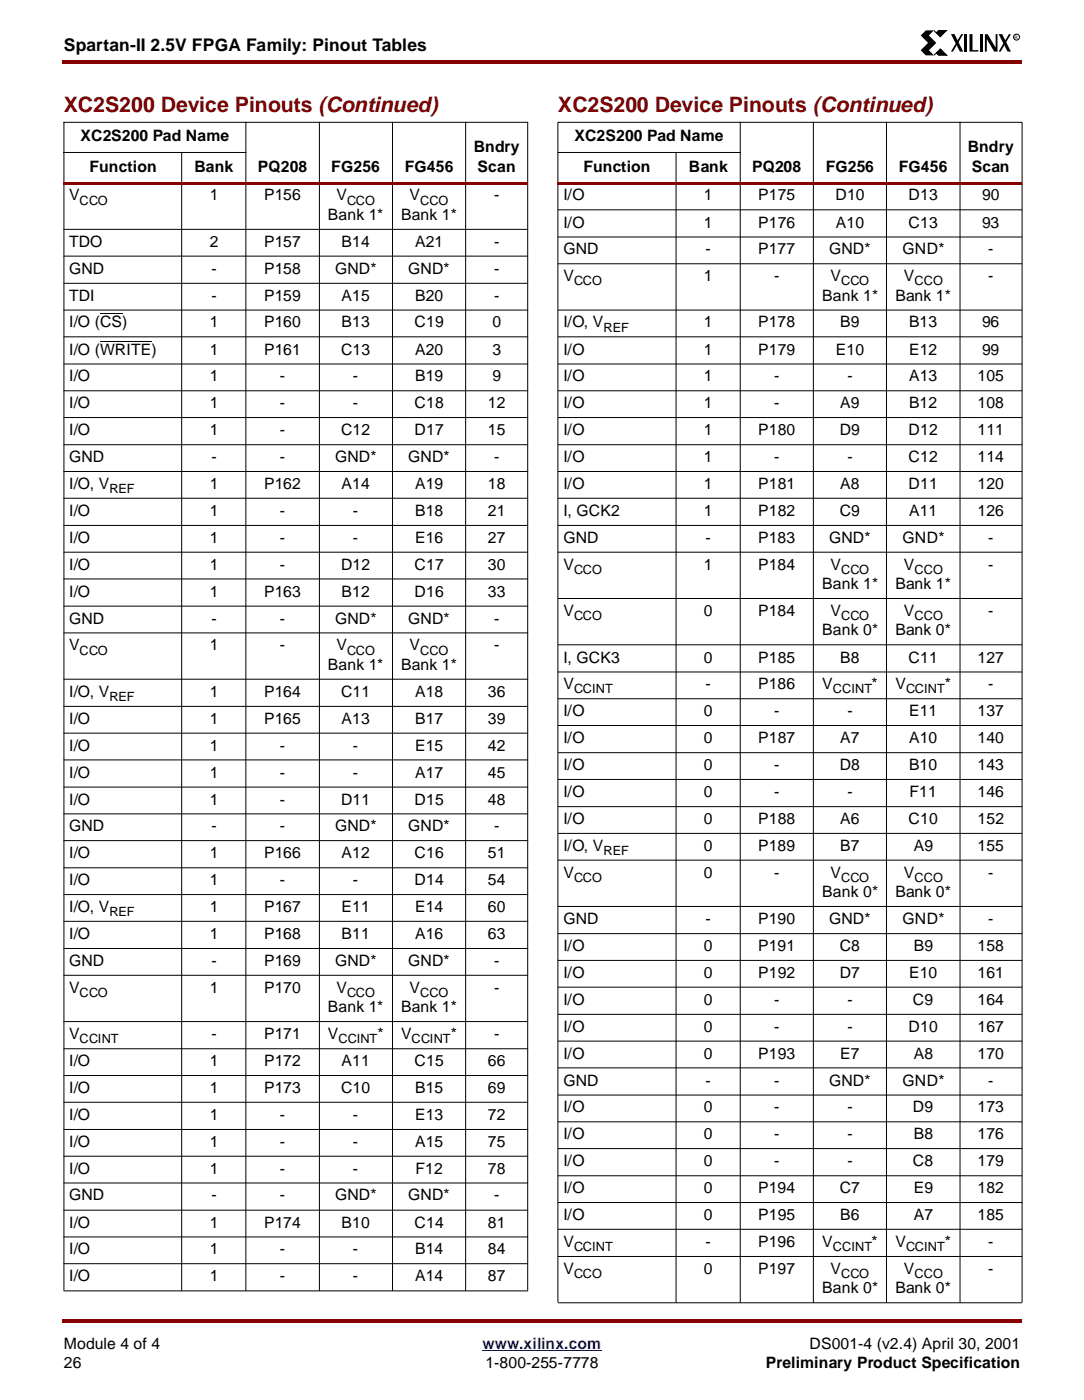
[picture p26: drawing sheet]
<svg xmlns="http://www.w3.org/2000/svg" width="216mm" height="279mm" viewBox="0 0 216 279" stroke-linecap="round" stroke-linejoin="round" font-family="sans-serif">
<defs><g id="words">
<g font-size="4.2" fill="#850000">
<text x="12.7" y="22.3">XC2S200 Device Pinouts (Continued)</text>
<text x="111.1" y="22.3">XC2S200 Device Pinouts (Continued)</text>
</g>
<text font-size="3.5" x="12.7" y="10.2">Spartan-II 2.5V FPGA Family: Pinout Tables</text>
<g font-size="3.1">
<text x="16" y="28.2">XC2S200 Pad Name</text>
<text x="114.4" y="28.2">XC2S200 Pad Name</text>
<text x="17.8" y="34.3">Function</text>
<text x="38.7" y="34.3">Bank</text>
<text x="51.3" y="34.3">PQ208</text>
<text x="66" y="34.3">FG256</text>
<text x="80.6" y="34.3">FG456</text>
<text x="94.4" y="30.4">Bndry</text>
<text x="95.1" y="34.3">Scan</text>
<text x="116.2" y="34.3">Function</text>
<text x="137.2" y="34.3">Bank</text>
<text x="149.8" y="34.3">PQ208</text>
<text x="164.5" y="34.3">FG256</text>
<text x="179" y="34.3">FG456</text>
<text x="192.7" y="30.4">Bndry</text>
<text x="193.6" y="34.3">Scan</text>
<text x="13.7" y="40">V</text>
<text x="41.8" y="40">1</text>
<text x="52.6" y="40">P156</text>
<text x="67" y="40">V</text>
<text x="81.6" y="40">V</text>
<text x="98.4" y="40">-</text>
<text x="112.2" y="40">I/O</text>
<text x="140.2" y="40">1</text>
<text x="151" y="40">P175</text>
<text x="166.4" y="40">D10</text>
<text x="181" y="40">D13</text>
<text x="195.6" y="40">90</text>
<text x="65.3" y="43.9">Bank 1*</text>
<text x="79.9" y="43.9">Bank 1*</text>
<text x="112.2" y="45.4">I/O</text>
<text x="140.2" y="45.4">1</text>
<text x="151" y="45.4">P176</text>
<text x="166.5" y="45.4">A10</text>
<text x="181" y="45.4">C13</text>
<text x="195.6" y="45.4">93</text>
<text x="13.7" y="49.2">TDO</text>
<text x="41.8" y="49.2">2</text>
<text x="52.6" y="49.2">P157</text>
<text x="68" y="49.2">B14</text>
<text x="82.7" y="49.2">A21</text>
<text x="98.4" y="49.2">-</text>
<text x="112.2" y="50.7">GND</text>
<text x="140.5" y="50.7">-</text>
<text x="151" y="50.7">P177</text>
<text x="165.1" y="50.7">GND*</text>
<text x="179.8" y="50.7">GND*</text>
<text x="196.8" y="50.7">-</text>
<text x="13.7" y="54.6">GND</text>
<text x="13.7" y="59.9">TDI</text>
<text x="42.1" y="59.9">-</text>
<text x="42.1" y="54.6">-</text>
<text x="52.6" y="59.9">P159</text>
<text x="52.6" y="54.6">P158</text>
<text x="66.7" y="54.6">GND*</text>
<text x="68" y="59.9">A15</text>
<text x="81.3" y="54.6">GND*</text>
<text x="82.7" y="59.9">B20</text>
<text x="98.4" y="59.9">-</text>
<text x="98.4" y="54.6">-</text>
<text x="112.2" y="56">V</text>
<text x="140.2" y="56">1</text>
<text x="154.2" y="56">-</text>
<text x="163.8" y="59.9">Bank 1*</text>
<text x="165.4" y="56">V</text>
<text x="178.3" y="59.9">Bank 1*</text>
<text x="180" y="56">V</text>
<text x="196.8" y="56">-</text>
<text x="13.7" y="65.3">I/O (CS)</text>
<text x="41.8" y="65.3">1</text>
<text x="52.6" y="65.3">P160</text>
<text x="68" y="65.3">B13</text>
<text x="82.6" y="65.3">C19</text>
<text x="98.1" y="65.3">0</text>
<text x="112.2" y="65.3">I/O, V</text>
<text x="140.2" y="65.3">1</text>
<text x="151" y="65.3">P178</text>
<text x="167.3" y="65.3">B9</text>
<text x="181" y="65.3">B13</text>
<text x="195.6" y="65.3">96</text>
<text x="13.7" y="70.7">I/O (WRITE)</text>
<text x="41.8" y="70.7">1</text>
<text x="52.6" y="70.7">P161</text>
<text x="67.9" y="70.7">C13</text>
<text x="82.7" y="70.7">A20</text>
<text x="98.1" y="70.7">3</text>
<text x="112.2" y="70.7">I/O</text>
<text x="140.2" y="70.7">1</text>
<text x="151" y="70.7">P179</text>
<text x="166.5" y="70.7">E10</text>
<text x="181.1" y="70.7">E12</text>
<text x="195.6" y="70.7">99</text>
<text x="13.7" y="76">I/O</text>
<text x="41.8" y="76">1</text>
<text x="55.7" y="76">-</text>
<text x="70.3" y="76">-</text>
<text x="82.7" y="76">B19</text>
<text x="98.1" y="76">9</text>
<text x="112.2" y="76">I/O</text>
<text x="140.2" y="76">1</text>
<text x="154.2" y="76">-</text>
<text x="168.8" y="76">-</text>
<text x="181" y="76">A13</text>
<text x="194.7" y="76">105</text>
<text x="13.7" y="81.4">I/O</text>
<text x="41.8" y="81.4">1</text>
<text x="55.7" y="81.4">-</text>
<text x="70.3" y="81.4">-</text>
<text x="82.6" y="81.4">C18</text>
<text x="97.1" y="81.4">12</text>
<text x="112.2" y="81.4">I/O</text>
<text x="140.2" y="81.4">1</text>
<text x="154.2" y="81.4">-</text>
<text x="167.3" y="81.4">A9</text>
<text x="181" y="81.4">B12</text>
<text x="194.7" y="81.4">108</text>
<text x="13.7" y="86.8">I/O</text>
<text x="41.8" y="86.8">1</text>
<text x="55.7" y="86.8">-</text>
<text x="67.9" y="86.8">C12</text>
<text x="82.6" y="86.8">D17</text>
<text x="97.1" y="86.8">15</text>
<text x="112.2" y="86.8">I/O</text>
<text x="140.2" y="86.8">1</text>
<text x="151" y="86.8">P180</text>
<text x="167.2" y="86.8">D9</text>
<text x="181" y="86.8">D12</text>
<text x="194.7" y="86.8">111</text>
<text x="13.7" y="92.1">GND</text>
<text x="42.1" y="92.1">-</text>
<text x="55.7" y="92.1">-</text>
<text x="66.8" y="92.1">GND*</text>
<text x="81.3" y="92.1">GND*</text>
<text x="98.4" y="92.1">-</text>
<text x="112.2" y="92.1">I/O</text>
<text x="140.2" y="92.1">1</text>
<text x="154.2" y="92.1">-</text>
<text x="168.8" y="92.1">-</text>
<text x="181" y="92.1">C12</text>
<text x="194.7" y="92.1">114</text>
<text x="13.7" y="97.4">I/O, V</text>
<text x="41.8" y="97.4">1</text>
<text x="52.6" y="97.4">P162</text>
<text x="68" y="97.4">A14</text>
<text x="82.7" y="97.4">A19</text>
<text x="97.1" y="97.4">18</text>
<text x="112.2" y="97.4">I/O</text>
<text x="140.2" y="97.4">1</text>
<text x="151" y="97.4">P181</text>
<text x="167.3" y="97.4">A8</text>
<text x="181" y="97.4">D11</text>
<text x="194.7" y="97.4">120</text>
<text x="13.7" y="102.9">I/O</text>
<text x="41.8" y="102.9">1</text>
<text x="55.7" y="102.9">-</text>
<text x="70.3" y="102.9">-</text>
<text x="82.7" y="102.9">B18</text>
<text x="97.1" y="102.9">21</text>
<text x="112.2" y="102.9">I, GCK2</text>
<text x="140.2" y="102.9">1</text>
<text x="151" y="102.9">P182</text>
<text x="167.2" y="102.9">C9</text>
<text x="181.1" y="102.9">A11</text>
<text x="194.7" y="102.9">126</text>
<text x="13.7" y="108.2">I/O</text>
<text x="13.7" y="113.5">I/O</text>
<text x="41.8" y="108.2">1</text>
<text x="41.8" y="113.5">1</text>
<text x="55.7" y="108.2">-</text>
<text x="55.7" y="113.5">-</text>
<text x="67.9" y="113.5">D12</text>
<text x="70.3" y="108.2">-</text>
<text x="82.6" y="113.5">C17</text>
<text x="82.7" y="108.2">E16</text>
<text x="97.1" y="108.2">27</text>
<text x="97.1" y="113.5">30</text>
<text x="112.2" y="108.2">GND</text>
<text x="112.2" y="113.5">V</text>
<text x="140.2" y="113.5">1</text>
<text x="140.5" y="108.2">-</text>
<text x="151" y="113.5">P184</text>
<text x="151" y="108.2">P183</text>
<text x="165.1" y="108.2">GND*</text>
<text x="165.4" y="113.5">V</text>
<text x="179.8" y="108.2">GND*</text>
<text x="180" y="113.5">V</text>
<text x="196.8" y="108.2">-</text>
<text x="196.8" y="113.5">-</text>
<text x="13.7" y="119">I/O</text>
<text x="41.8" y="119">1</text>
<text x="52.6" y="119">P163</text>
<text x="68" y="119">B12</text>
<text x="82.6" y="119">D16</text>
<text x="97.1" y="119">33</text>
<text x="163.8" y="117.4">Bank 1*</text>
<text x="178.3" y="117.4">Bank 1*</text>
<text x="13.7" y="124.3">GND</text>
<text x="42.1" y="124.3">-</text>
<text x="55.7" y="124.3">-</text>
<text x="66.8" y="124.3">GND*</text>
<text x="81.3" y="124.3">GND*</text>
<text x="98.4" y="124.3">-</text>
<text x="112.2" y="122.8">V</text>
<text x="140.2" y="122.8">0</text>
<text x="151" y="122.8">P184</text>
<text x="165.4" y="122.8">V</text>
<text x="180" y="122.8">V</text>
<text x="196.8" y="122.8">-</text>
<text x="13.7" y="129.6">V</text>
<text x="41.8" y="129.6">1</text>
<text x="55.7" y="129.6">-</text>
<text x="67" y="129.6">V</text>
<text x="81.6" y="129.6">V</text>
<text x="98.4" y="129.6">-</text>
<text x="163.8" y="126.7">Bank 0*</text>
<text x="178.3" y="126.7">Bank 0*</text>
<text x="65.3" y="133.5">Bank 1*</text>
<text x="79.9" y="133.5">Bank 1*</text>
<text x="112.2" y="132.1">I, GCK3</text>
<text x="112.2" y="137.4">V</text>
<text x="140.2" y="132.1">0</text>
<text x="140.5" y="137.4">-</text>
<text x="151" y="137.4">P186</text>
<text x="151" y="132.1">P185</text>
<text x="163.8" y="137.4">V</text>
<text x="167.3" y="132.1">B8</text>
<text x="173.6" y="137.4">*</text>
<text x="178.3" y="137.4">V</text>
<text x="181" y="132.1">C11</text>
<text x="188.2" y="137.4">*</text>
<text x="194.7" y="132.1">127</text>
<text x="196.8" y="137.4">-</text>
<text x="13.7" y="138.9">I/O, V</text>
<text x="41.8" y="138.9">1</text>
<text x="52.6" y="138.9">P164</text>
<text x="67.9" y="138.9">C11</text>
<text x="82.7" y="138.9">A18</text>
<text x="97.1" y="138.9">36</text>
<text x="112.2" y="142.7">I/O</text>
<text x="140.2" y="142.7">0</text>
<text x="154.2" y="142.7">-</text>
<text x="168.8" y="142.7">-</text>
<text x="181" y="142.7">E11</text>
<text x="194.7" y="142.7">137</text>
<text x="13.7" y="144.3">I/O</text>
<text x="13.7" y="149.6">I/O</text>
<text x="41.8" y="144.3">1</text>
<text x="41.8" y="149.6">1</text>
<text x="52.6" y="144.3">P165</text>
<text x="55.7" y="149.6">-</text>
<text x="68" y="144.3">A13</text>
<text x="70.3" y="149.6">-</text>
<text x="82.7" y="149.6">E15</text>
<text x="82.7" y="144.3">B17</text>
<text x="97.1" y="149.6">42</text>
<text x="97.1" y="144.3">39</text>
<text x="112.2" y="148.2">I/O</text>
<text x="140.2" y="148.2">0</text>
<text x="151" y="148.2">P187</text>
<text x="167.3" y="148.2">A7</text>
<text x="181.1" y="148.2">A10</text>
<text x="194.7" y="148.2">140</text>
<text x="13.7" y="155">I/O</text>
<text x="41.8" y="155">1</text>
<text x="55.7" y="155">-</text>
<text x="70.3" y="155">-</text>
<text x="82.7" y="155">A17</text>
<text x="97.1" y="155">45</text>
<text x="112.2" y="153.5">I/O</text>
<text x="140.2" y="153.5">0</text>
<text x="154.2" y="153.5">-</text>
<text x="167.2" y="153.5">D8</text>
<text x="181" y="153.5">B10</text>
<text x="194.7" y="153.5">143</text>
<text x="13.7" y="160.4">I/O</text>
<text x="41.8" y="160.4">1</text>
<text x="55.7" y="160.4">-</text>
<text x="67.9" y="160.4">D11</text>
<text x="82.6" y="160.4">D15</text>
<text x="97.1" y="160.4">48</text>
<text x="112.2" y="158.8">I/O</text>
<text x="140.2" y="158.8">0</text>
<text x="154.2" y="158.8">-</text>
<text x="168.8" y="158.8">-</text>
<text x="181.1" y="158.8">F11</text>
<text x="194.7" y="158.8">146</text>
<text x="13.7" y="165.7">GND</text>
<text x="42.1" y="165.7">-</text>
<text x="55.7" y="165.7">-</text>
<text x="66.8" y="165.7">GND*</text>
<text x="81.3" y="165.7">GND*</text>
<text x="98.4" y="165.7">-</text>
<text x="112.2" y="164.2">I/O</text>
<text x="140.2" y="164.2">0</text>
<text x="151" y="164.2">P188</text>
<text x="167.3" y="164.2">A6</text>
<text x="181" y="164.2">C10</text>
<text x="194.7" y="164.2">152</text>
<text x="13.7" y="171.1">I/O</text>
<text x="41.8" y="171.1">1</text>
<text x="52.6" y="171.1">P166</text>
<text x="68" y="171.1">A12</text>
<text x="82.6" y="171.1">C16</text>
<text x="97.1" y="171.1">51</text>
<text x="112.2" y="169.6">I/O, V</text>
<text x="140.2" y="169.6">0</text>
<text x="151" y="169.6">P189</text>
<text x="167.3" y="169.6">B7</text>
<text x="182" y="169.6">A9</text>
<text x="194.7" y="169.6">155</text>
<text x="13.7" y="176.4">I/O</text>
<text x="41.8" y="176.4">1</text>
<text x="55.7" y="176.4">-</text>
<text x="70.3" y="176.4">-</text>
<text x="82.6" y="176.4">D14</text>
<text x="97.1" y="176.4">54</text>
<text x="112.2" y="174.9">V</text>
<text x="140.2" y="174.9">0</text>
<text x="154.2" y="174.9">-</text>
<text x="163.8" y="178.8">Bank 0*</text>
<text x="165.4" y="174.9">V</text>
<text x="178.3" y="178.8">Bank 0*</text>
<text x="180" y="174.9">V</text>
<text x="196.8" y="174.9">-</text>
<text x="13.7" y="181.8">I/O, V</text>
<text x="41.8" y="181.8">1</text>
<text x="52.6" y="181.8">P167</text>
<text x="68" y="181.8">E11</text>
<text x="82.7" y="181.8">E14</text>
<text x="97.1" y="181.8">60</text>
<text x="112.2" y="184.2">GND</text>
<text x="140.5" y="184.2">-</text>
<text x="151" y="184.2">P190</text>
<text x="165.1" y="184.2">GND*</text>
<text x="179.8" y="184.2">GND*</text>
<text x="196.8" y="184.2">-</text>
<text x="13.7" y="187.2">I/O</text>
<text x="41.8" y="187.2">1</text>
<text x="52.6" y="187.2">P168</text>
<text x="68" y="187.2">B11</text>
<text x="82.7" y="187.2">A16</text>
<text x="97.1" y="187.2">63</text>
<text x="112.2" y="189.6">I/O</text>
<text x="140.2" y="189.6">0</text>
<text x="151" y="189.6">P191</text>
<text x="167.2" y="189.6">C8</text>
<text x="182" y="189.6">B9</text>
<text x="194.7" y="189.6">158</text>
<text x="13.7" y="192.5">GND</text>
<text x="13.7" y="197.9">V</text>
<text x="41.8" y="197.9">1</text>
<text x="42.1" y="192.5">-</text>
<text x="52.6" y="197.9">P170</text>
<text x="52.6" y="192.5">P169</text>
<text x="66.7" y="192.5">GND*</text>
<text x="67" y="197.9">V</text>
<text x="81.3" y="192.5">GND*</text>
<text x="81.6" y="197.9">V</text>
<text x="98.4" y="197.9">-</text>
<text x="98.4" y="192.5">-</text>
<text x="112.2" y="194.9">I/O</text>
<text x="140.2" y="194.9">0</text>
<text x="151" y="194.9">P192</text>
<text x="167.2" y="194.9">D7</text>
<text x="181.1" y="194.9">E10</text>
<text x="194.7" y="194.9">161</text>
<text x="65.3" y="201.8">Bank 1*</text>
<text x="79.9" y="201.8">Bank 1*</text>
<text x="112.2" y="200.3">I/O</text>
<text x="140.2" y="200.3">0</text>
<text x="154.2" y="200.3">-</text>
<text x="168.8" y="200.3">-</text>
<text x="181.8" y="200.3">C9</text>
<text x="194.7" y="200.3">164</text>
<text x="13.7" y="207.1">V</text>
<text x="42.1" y="207.1">-</text>
<text x="52.6" y="207.1">P171</text>
<text x="65.3" y="207.1">V</text>
<text x="75.2" y="207.1">*</text>
<text x="79.9" y="207.1">V</text>
<text x="89.8" y="207.1">*</text>
<text x="98.4" y="207.1">-</text>
<text x="112.2" y="205.7">I/O</text>
<text x="140.2" y="205.7">0</text>
<text x="154.2" y="205.7">-</text>
<text x="168.8" y="205.7">-</text>
<text x="181" y="205.7">D10</text>
<text x="194.7" y="205.7">167</text>
<text x="13.7" y="212.5">I/O</text>
<text x="41.8" y="212.5">1</text>
<text x="52.6" y="212.5">P172</text>
<text x="68" y="212.5">A11</text>
<text x="82.6" y="212.5">C15</text>
<text x="97.1" y="212.5">66</text>
<text x="112.2" y="211">I/O</text>
<text x="140.2" y="211">0</text>
<text x="151" y="211">P193</text>
<text x="167.3" y="211">E7</text>
<text x="182" y="211">A8</text>
<text x="194.7" y="211">170</text>
<text x="13.7" y="217.8">I/O</text>
<text x="41.8" y="217.8">1</text>
<text x="52.6" y="217.8">P173</text>
<text x="67.9" y="217.8">C10</text>
<text x="82.7" y="217.8">B15</text>
<text x="97.2" y="217.8">69</text>
<text x="112.2" y="216.4">GND</text>
<text x="112.2" y="221.7">I/O</text>
<text x="140.2" y="221.7">0</text>
<text x="140.5" y="216.4">-</text>
<text x="154.2" y="221.7">-</text>
<text x="154.2" y="216.4">-</text>
<text x="165.1" y="216.4">GND*</text>
<text x="168.8" y="221.7">-</text>
<text x="179.8" y="216.4">GND*</text>
<text x="181.8" y="221.7">D9</text>
<text x="194.7" y="221.7">173</text>
<text x="196.8" y="216.4">-</text>
<text x="13.7" y="223.2">I/O</text>
<text x="41.8" y="223.2">1</text>
<text x="55.7" y="223.2">-</text>
<text x="70.3" y="223.2">-</text>
<text x="82.7" y="223.2">E13</text>
<text x="97.1" y="223.2">72</text>
<text x="112.2" y="227.1">I/O</text>
<text x="140.2" y="227.1">0</text>
<text x="154.2" y="227.1">-</text>
<text x="168.8" y="227.1">-</text>
<text x="182" y="227.1">B8</text>
<text x="194.7" y="227.1">176</text>
<text x="13.7" y="228.6">I/O</text>
<text x="13.7" y="233.9">I/O</text>
<text x="41.8" y="228.6">1</text>
<text x="41.8" y="233.9">1</text>
<text x="55.7" y="228.6">-</text>
<text x="55.7" y="233.9">-</text>
<text x="70.3" y="228.6">-</text>
<text x="70.3" y="233.9">-</text>
<text x="82.7" y="228.6">A15</text>
<text x="82.8" y="233.9">F12</text>
<text x="97.1" y="233.9">78</text>
<text x="97.1" y="228.6">75</text>
<text x="112.2" y="232.5">I/O</text>
<text x="140.2" y="232.5">0</text>
<text x="154.2" y="232.5">-</text>
<text x="168.8" y="232.5">-</text>
<text x="181.8" y="232.5">C8</text>
<text x="194.7" y="232.5">179</text>
<text x="13.7" y="239.3">GND</text>
<text x="42.1" y="239.3">-</text>
<text x="55.7" y="239.3">-</text>
<text x="66.8" y="239.3">GND*</text>
<text x="81.3" y="239.3">GND*</text>
<text x="98.4" y="239.3">-</text>
<text x="112.2" y="237.8">I/O</text>
<text x="140.2" y="237.8">0</text>
<text x="151" y="237.8">P194</text>
<text x="167.2" y="237.8">C7</text>
<text x="182" y="237.8">E9</text>
<text x="194.7" y="237.8">182</text>
<text x="13.7" y="244.7">I/O</text>
<text x="41.8" y="244.7">1</text>
<text x="52.6" y="244.7">P174</text>
<text x="68" y="244.7">B10</text>
<text x="82.6" y="244.7">C14</text>
<text x="97.1" y="244.7">81</text>
<text x="112.2" y="243.2">I/O</text>
<text x="140.2" y="243.2">0</text>
<text x="151" y="243.2">P195</text>
<text x="167.3" y="243.2">B6</text>
<text x="182" y="243.2">A7</text>
<text x="194.7" y="243.2">185</text>
<text x="13.7" y="250">I/O</text>
<text x="41.8" y="250">1</text>
<text x="55.7" y="250">-</text>
<text x="70.3" y="250">-</text>
<text x="82.7" y="250">B14</text>
<text x="97.1" y="250">84</text>
<text x="112.2" y="248.6">V</text>
<text x="140.5" y="248.6">-</text>
<text x="151" y="248.6">P196</text>
<text x="163.8" y="248.6">V</text>
<text x="173.6" y="248.6">*</text>
<text x="178.3" y="248.6">V</text>
<text x="188.2" y="248.6">*</text>
<text x="196.8" y="248.6">-</text>
<text x="13.7" y="255.4">I/O</text>
<text x="41.8" y="255.4">1</text>
<text x="55.7" y="255.4">-</text>
<text x="70.3" y="255.4">-</text>
<text x="82.7" y="255.4">A14</text>
<text x="97.1" y="255.4">87</text>
<text x="112.2" y="253.9">V</text>
<text x="140.2" y="253.9">0</text>
<text x="151" y="253.9">P197</text>
<text x="163.8" y="257.8">Bank 0*</text>
<text x="165.4" y="253.9">V</text>
<text x="178.3" y="257.8">Bank 0*</text>
<text x="180" y="253.9">V</text>
<text x="196.8" y="253.9">-</text>
<text x="12.7" y="268.8">Module 4 of 4</text>
<text x="161.2" y="268.8">DS001-4 (v2.4) April 30, 2001</text>
<text x="12.7" y="272.7">26</text>
<text x="96.7" y="272.7">1-800-255-7778</text>
<text x="152.5" y="272.7">Preliminary Product Specification</text>
</g>
<text font-size="3.1" fill="#00f" x="96.1" y="268.8">www.xilinx.com</text>
<g font-size="2.5">
<text x="15.9" y="40.8">CCO</text>
<text x="69.1" y="40.8">CCO</text>
<text x="83.7" y="40.8">CCO</text>
<text x="114.3" y="56.9">CCO</text>
<text x="167.5" y="56.9">CCO</text>
<text x="182.1" y="56.9">CCO</text>
<text x="120.2" y="66.1">REF</text>
<text x="21.8" y="98.3">REF</text>
<text x="114.3" y="114.4">CCO</text>
<text x="167.5" y="114.4">CCO</text>
<text x="182.1" y="114.4">CCO</text>
<text x="114.3" y="123.6">CCO</text>
<text x="167.5" y="123.6">CCO</text>
<text x="182.1" y="123.6">CCO</text>
<text x="15.9" y="130.5">CCO</text>
<text x="69.1" y="130.5">CCO</text>
<text x="83.7" y="130.5">CCO</text>
<text x="21.8" y="139.7">REF</text>
<text x="114.3" y="138.2">CCINT</text>
<text x="165.9" y="138.2">CCINT</text>
<text x="180.5" y="138.2">CCINT</text>
<text x="120.2" y="170.3">REF</text>
<text x="114.3" y="175.8">CCO</text>
<text x="167.5" y="175.8">CCO</text>
<text x="182.1" y="175.8">CCO</text>
<text x="21.8" y="182.6">REF</text>
<text x="15.9" y="198.7">CCO</text>
<text x="69.1" y="198.7">CCO</text>
<text x="83.7" y="198.7">CCO</text>
<text x="15.9" y="207.9">CCINT</text>
<text x="67.4" y="207.9">CCINT</text>
<text x="82" y="207.9">CCINT</text>
<text x="114.3" y="249.3">CCINT</text>
<text x="165.9" y="249.3">CCINT</text>
<text x="180.5" y="249.3">CCINT</text>
<text x="114.3" y="254.7">CCO</text>
<text x="167.5" y="254.7">CCO</text>
<text x="182.1" y="254.7">CCO</text>
</g>
<text font-size=".9" x="202.1" y="7.7">R</text>
</g></defs>
<g fill="#850000">
<path d="M12.4 12h.3v.7h-.3z"/>
<path d="M203.2 12h.4v.7h-.4z"/>
<path d="M12.7 12h190.5v.7h-190.5z"/>
</g>
<path d="M12.7 266.7h190.4v7.6h-190.4z" fill="#fff"/>
<path d="M96.1 269.2h23.7" fill="none" stroke="#00f" stroke-width=".2"/>
<g fill="#850000">
<path d="M12.4 262.9h.3v.7h-.3z"/>
<path d="M203.2 262.9h.4v.7h-.4z"/>
<path d="M12.7 262.9h190.5v.7h-190.5z"/>
</g>
<path d="M183.2 6h19.9v5.2h-19.9z" fill="#fff"/>
<path d="M183.4 7.1l1-1h1.6l-1 1 1.5 1.5-1.5 1.4 1 1h-1.6l-1-1 1.4-1.5zM189.4 6.8h.7l1.7 3.5h-.6zM191.4 6.8h.4l-2 3.5h-.4zM192 6.8h.6v3.5h-.6zM193.1 6.8h.6v3.2h1.2v.3h-1.8zM195.1 6.8h.6v3.5h-.6zM196.2 6.8h.5l1.6 2.7v-2.7h.4v3.5h-.7l-1.5-2.5v2.5h-.3zM198.9 6.8h.7l1.7 3.5h-.6zM200.9 6.8h.4l-2 3.5h-.4z" fill="#000"/>
<path d="M186 6.1l.5 .4 .4-.4h1.6l-1.2 1.2zM186.5 10.6l-.5 .4 1.3-1.3 1.3 1.3h-1.7z" fill="#000" stroke="#000" stroke-width=".2"/>
<g fill="none" stroke="#000" stroke-width=".2">
<path d="M12.6 24.4h92.6M12.6 30.4h36.5M12.7 24.4v232.8M36.2 30.4v226.9M49 24.3v233M63.6 24.3v233M78.2 24.3v233M92.7 24.3v233M105.1 24.4v232.8M19.9 62.6h4.4M19.9 68h10.3"/>
<circle cx="202.5" cy="7.4" r=".59"/>
</g>
<path d="M12.6 36.2h92.6v.5h-92.6z" fill="#850000"/>
<g fill="none" stroke="#000" stroke-width=".2">
<path d="M111.1 30.4h36.3M134.7 30.4v229.3M147.4 24.3v235.4M162 24.3v235.4M176.6 24.3v235.4M191.2 24.3v235.4M12.6 45.7h92.6M12.6 51.1h92.6M12.6 56.5h92.6M12.6 61.8h92.6M12.6 67.1h92.6M12.6 72.6h92.6"/>
<path d="M12.6 77.9h92.6M12.6 83.2h92.6M12.6 88.6h92.6M12.6 94h92.6M12.6 99.3h92.6M12.6 104.7h92.6M12.6 110.1h92.6M12.6 115.4h92.6M12.6 120.8h92.6M12.6 126.1h92.6M12.6 135.4h92.6M12.6 140.8h92.6"/>
<path d="M12.6 146.1h92.6M12.6 151.5h92.6M12.6 156.9h92.6M12.6 162.2h92.6M12.6 167.6h92.6M12.6 173h92.6M12.6 178.3h92.6M12.6 183.6h92.6M12.6 189.1h92.6M12.6 194.4h92.6M12.6 203.6h92.6M12.6 209h92.6"/>
<path d="M12.6 214.4h92.6M12.6 219.7h92.6M12.6 225.1h92.6M12.6 230.5h92.6M12.6 235.8h92.6M12.6 241.2h92.6M12.6 246.5h92.6M12.6 251.9h92.6M12.6 257.3h92.6M111.1 259.6v-235.2h92.5v235.2"/>
</g>
<path d="M111.1 36.2h92.5v.5h-92.5z" fill="#850000"/>
<g fill="none" stroke="#000" stroke-width=".2">
<path d="M111.1 41.8h92.5M111.1 47.2h92.5M111.1 52.6h92.5M111.1 61.8h92.5M111.1 67.1h92.5M111.1 72.6h92.5M111.1 77.9h92.5M111.1 83.2h92.5M111.1 88.6h92.5M111.1 94h92.5M111.1 99.3h92.5M111.1 104.7h92.5"/>
<path d="M111.1 110.1h92.5M111.1 119.3h92.5M111.1 128.5h92.5M111.1 133.9h92.5M111.1 139.3h92.5M111.1 144.6h92.5M111.1 150h92.5M111.1 155.4h92.5M111.1 160.8h92.5M111.1 166.1h92.5M111.1 171.4h92.5M111.1 180.7h92.5"/>
<path d="M111.1 186.1h92.5M111.1 191.4h92.5M111.1 196.8h92.5M111.1 202.2h92.5M111.1 207.5h92.5M111.1 212.8h92.5M111.1 218.3h92.5M111.1 223.6h92.5M111.1 228.9h92.5M111.1 234.4h92.5M111.1 239.7h92.5M111.1 245h92.5"/>
<path d="M111.1 250.4h92.5M111.1 259.7h92.5"/>
</g>
<use href="#words"/>
</svg>
